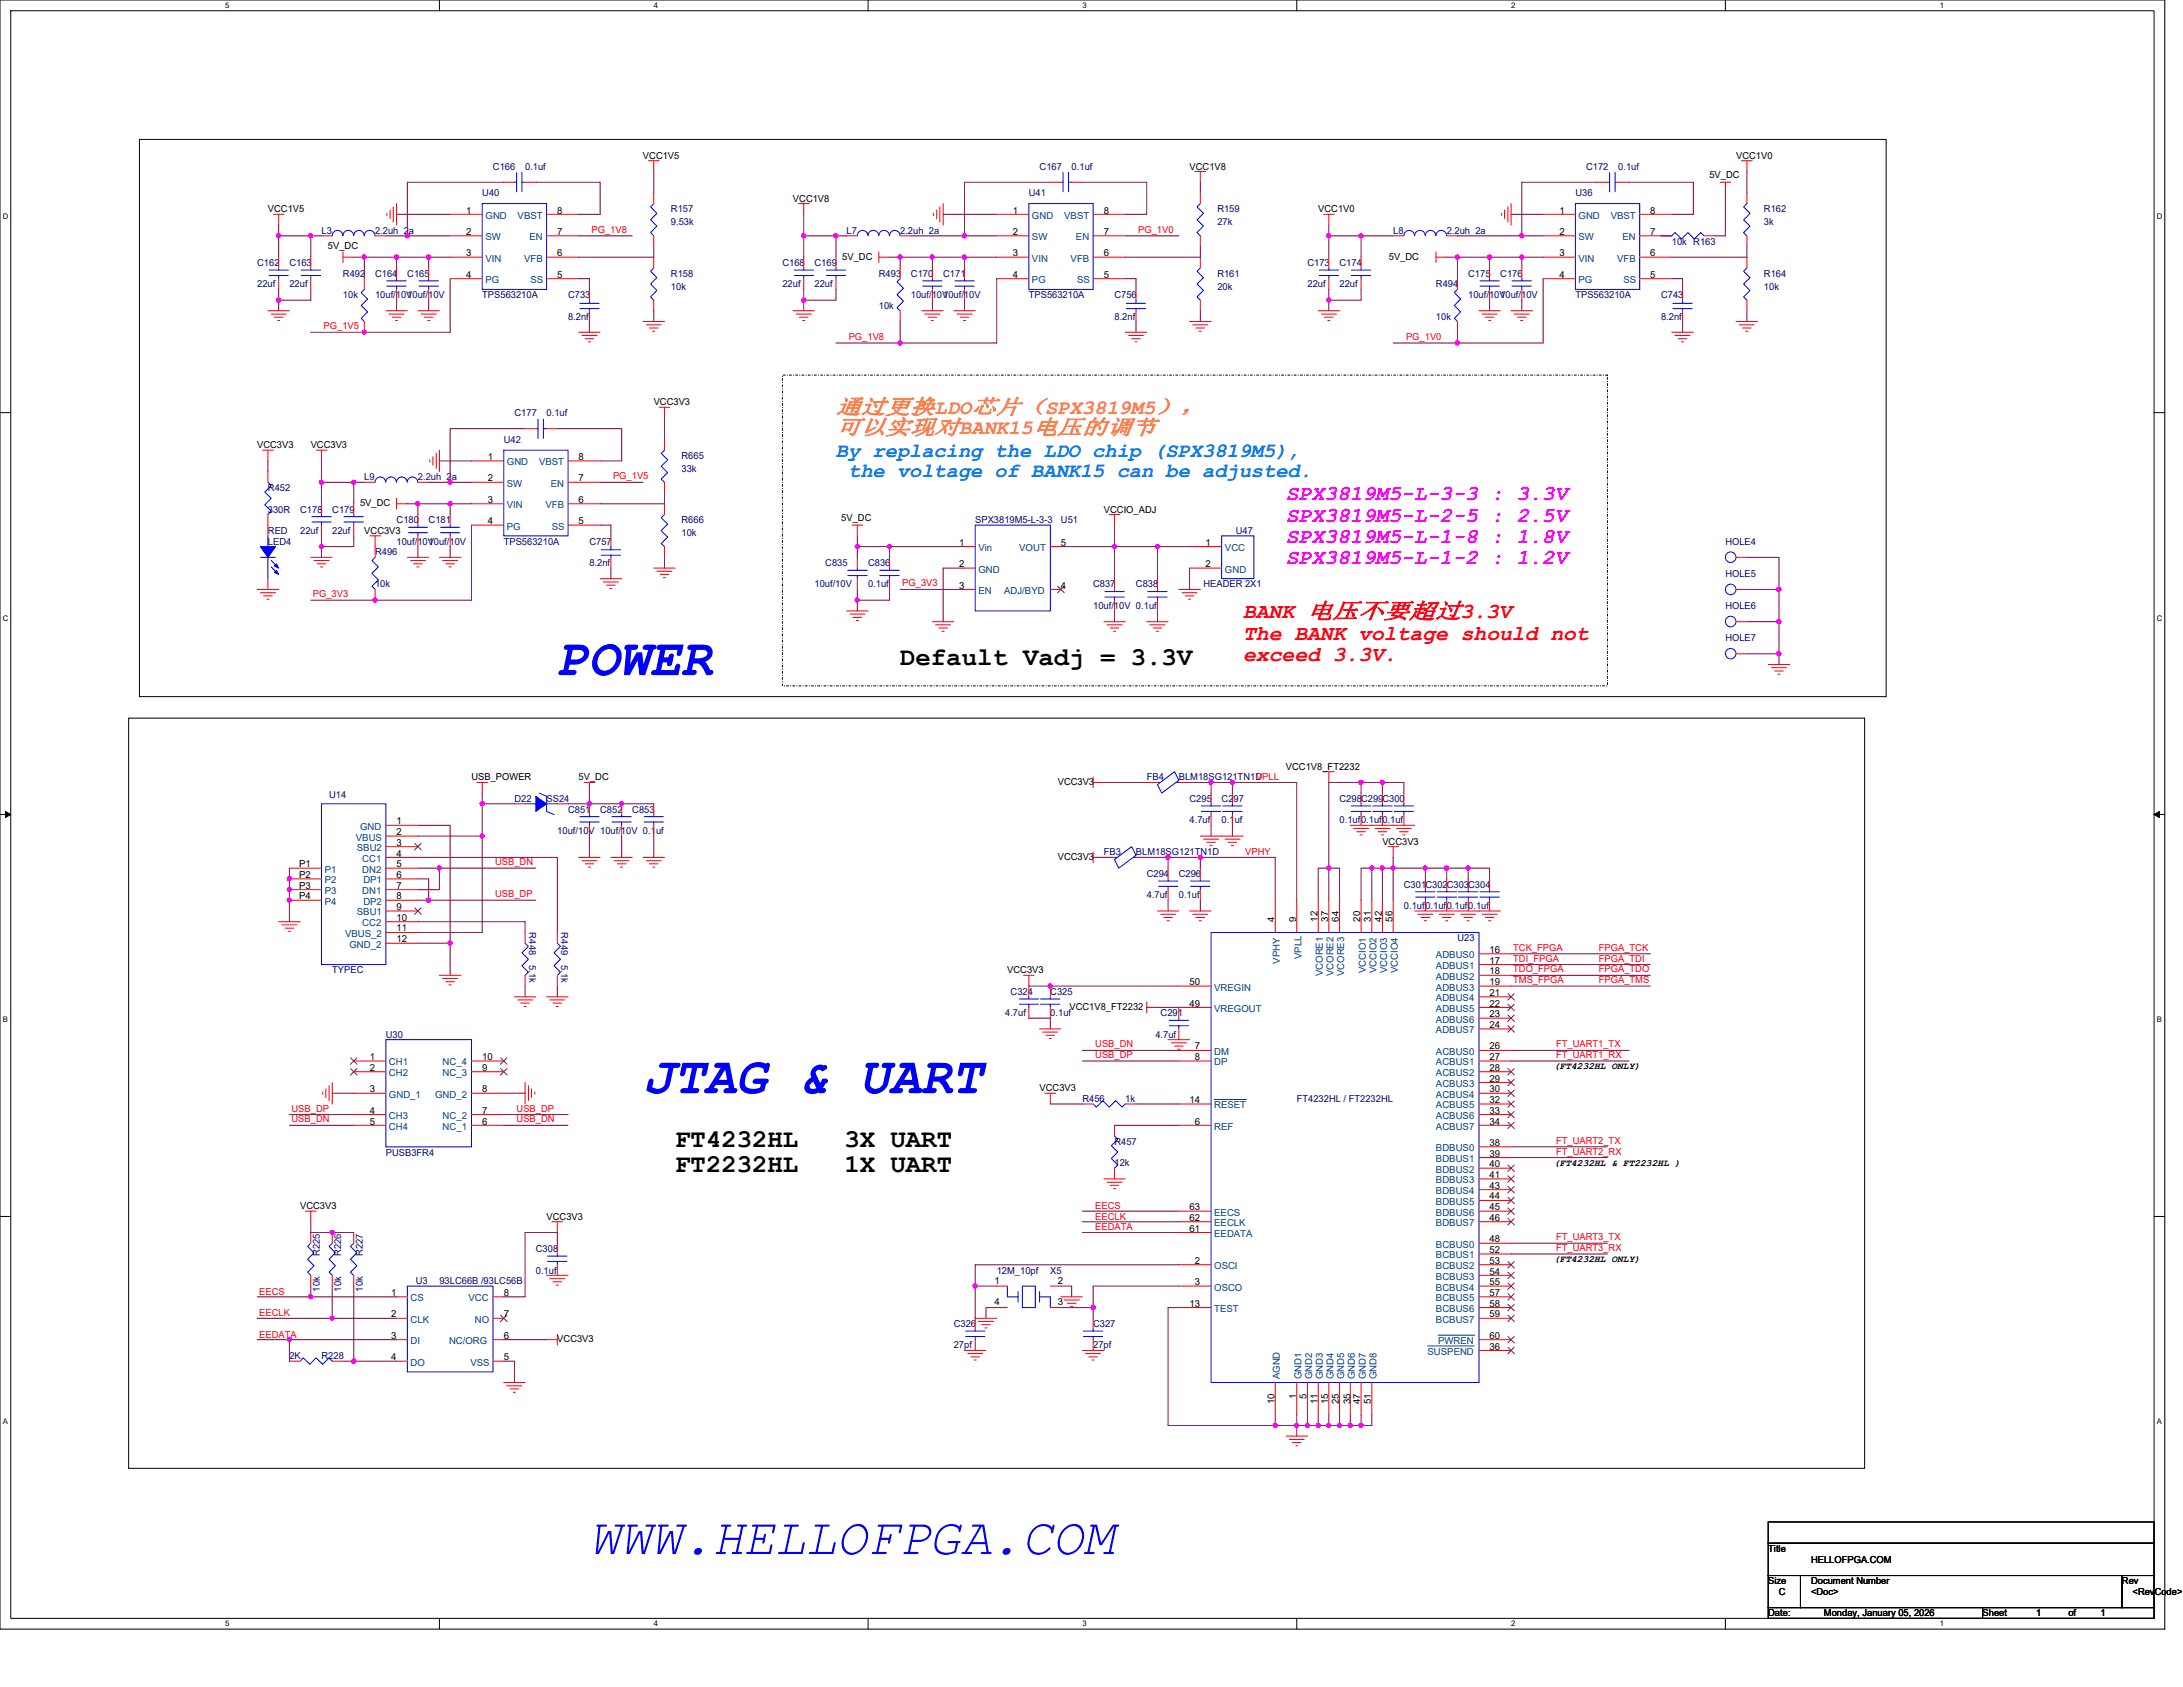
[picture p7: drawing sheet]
<svg xmlns="http://www.w3.org/2000/svg" width="279mm" height="216mm" viewBox="0 0 279 216" stroke-linecap="round" stroke-linejoin="round" font-family="sans-serif">
<defs><g id="words">
<g font-size="6.6" fill="#00f">
<text x="71.3" y="86.4">POWER</text>
<text x="82.3" y="139.9">JTAG &amp; UART</text>
<text x="75.4" y="198.9">WWW.HELLOFPGA.COM</text>
</g>
<g font-size="3.3">
<text x="115.2" y="85">Default Vadj = 3.3V</text>
<text x="86.4" y="146.8">FT4232HL</text>
<text x="108.1" y="146.8">3X UART</text>
<text x="86.4" y="150.1">FT2232HL</text>
<text x="108.1" y="150.1">1X UART</text>
</g>
<g font-size="2.8" fill="#ff8040">
<text x="107" y="53">通通通通LDO芯芯（SPX3819M5））</text>
<text x="107" y="55.6">可可可可可BANK15电电电电电</text>
</g>
<g font-size="2.7" fill="#f0f">
<text x="164.6" y="64">SPX3819M5-L-3-3 : 3.3V</text>
<text x="164.6" y="66.8">SPX3819M5-L-2-5 : 2.5V</text>
<text x="164.6" y="69.5">SPX3819M5-L-1-8 : 1.8V</text>
<text x="164.6" y="72.2">SPX3819M5-L-1-2 : 1.2V</text>
</g>
<g font-size="2.7" fill="#f00">
<text x="159.1" y="79.1">BANK 电电电电电通3.3V</text>
<text x="159.1" y="81.9">The BANK voltage should not</text>
<text x="159.1" y="84.6">exceed 3.3V.</text>
</g>
<g font-size="2.6" fill="#0080ff">
<text x="107" y="58.4">By replacing the LDO chip (SPX3819M5),</text>
<text x="108.6" y="61">the voltage of BANK15 can be adjusted.</text>
</g>
<g font-size="1.2" fill="#000080">
<text x="63.1" y="21.7">C166</text>
<text x="67.2" y="21.7">0.1uf</text>
<text x="133.1" y="21.7">C167</text>
<text x="137.2" y="21.7">0.1uf</text>
<text x="203" y="21.7">C172</text>
<text x="207.1" y="21.7">0.1uf</text>
<text x="41.1" y="29.9">L3</text>
<text x="48" y="29.9">2.2uh 2a</text>
<text x="61.7" y="25.1">U40</text>
<text x="85.9" y="27.2">R157</text>
<text x="85.9" y="28.8">9.53k</text>
<text x="108.4" y="29.9">L7</text>
<text x="115.2" y="29.9">2.2uh 2a</text>
<text x="131.7" y="25.1">U41</text>
<text x="155.8" y="27.2">R159</text>
<text x="155.8" y="28.8">27k</text>
<text x="178.3" y="29.9">L8</text>
<text x="185.2" y="29.9">2.2uh 2a</text>
<text x="201.6" y="25.1">U36</text>
<text x="225.8" y="27.2">R162</text>
<text x="225.8" y="28.8">3k</text>
<text x="32.9" y="34">C162</text>
<text x="37" y="34">C163</text>
<text x="43.9" y="35.4">R492</text>
<text x="48" y="35.4">C164</text>
<text x="52.1" y="35.4">C165</text>
<text x="85.9" y="35.4">R158</text>
<text x="100.1" y="34">C168</text>
<text x="104.2" y="34">C169</text>
<text x="112.5" y="35.4">R493</text>
<text x="116.6" y="35.4">C170</text>
<text x="120.7" y="35.4">C171</text>
<text x="155.8" y="35.4">R161</text>
<text x="167.3" y="34">C173</text>
<text x="171.4" y="34">C174</text>
<text x="187.9" y="35.4">C175</text>
<text x="192" y="35.4">C176</text>
<text x="214" y="31.3">10k R163</text>
<text x="225.8" y="35.4">R164</text>
<text x="32.9" y="36.8">22uf</text>
<text x="37" y="36.8">22uf</text>
<text x="43.9" y="38.2">10k</text>
<text x="48" y="38.2">10uf/10V</text>
<text x="52.1" y="38.2">10uf/10V</text>
<text x="61.7" y="38.2">TPS563210A</text>
<text x="72.7" y="38.2">C733</text>
<text x="72.7" y="40.9">8.2nf</text>
<text x="85.9" y="37.1">10k</text>
<text x="100.1" y="36.8">22uf</text>
<text x="104.2" y="36.8">22uf</text>
<text x="112.5" y="39.5">10k</text>
<text x="116.6" y="38.2">10uf/10V</text>
<text x="120.7" y="38.2">10uf/10V</text>
<text x="131.7" y="38.2">TPS563210A</text>
<text x="142.6" y="38.2">C756</text>
<text x="142.6" y="40.9">8.2nf</text>
<text x="155.8" y="37.1">20k</text>
<text x="167.3" y="36.8">22uf</text>
<text x="171.4" y="36.8">22uf</text>
<text x="183.8" y="36.8">R494</text>
<text x="183.8" y="40.9">10k</text>
<text x="187.9" y="38.2">10uf/10V</text>
<text x="192" y="38.2">10uf/10V</text>
<text x="201.6" y="38.2">TPS563210A</text>
<text x="212.6" y="38.2">C743</text>
<text x="212.6" y="40.9">8.2nf</text>
<text x="225.8" y="37.1">10k</text>
<text x="65.8" y="53.3">C177</text>
<text x="70" y="53.3">0.1uf</text>
<text x="64.5" y="56.7">U42</text>
<text x="87.2" y="58.7">R665</text>
<text x="34.3" y="62.8">R452</text>
<text x="34.3" y="65.6">330R</text>
<text x="38.4" y="65.6">C178</text>
<text x="42.5" y="65.6">C179</text>
<text x="46.6" y="61.5">L9</text>
<text x="53.5" y="61.5">2.2uh 2a</text>
<text x="87.2" y="60.4">33k</text>
<text x="34.3" y="69.7">LED4</text>
<text x="34.3" y="68.3">RED</text>
<text x="38.4" y="68.3">22uf</text>
<text x="42.5" y="68.3">22uf</text>
<text x="48" y="71.1">R496</text>
<text x="50.8" y="67">C180</text>
<text x="50.8" y="69.7">10uf/10V</text>
<text x="54.9" y="67">C181</text>
<text x="54.9" y="69.7">10uf/10V</text>
<text x="64.5" y="69.7">TPS563210A</text>
<text x="75.4" y="69.7">C757</text>
<text x="87.2" y="67">R666</text>
<text x="87.2" y="68.6">10k</text>
<text x="124.8" y="67">SPX3819M5-L-3-3</text>
<text x="135.8" y="67">U51</text>
<text x="158.2" y="68.3">U47</text>
<text x="220.8" y="69.7">HOLE4</text>
<text x="48" y="75.2">10k</text>
<text x="75.4" y="72.5">8.2nf</text>
<text x="104.2" y="75.2">10uf/10V</text>
<text x="105.6" y="72.5">C835</text>
<text x="111.1" y="72.5">C836</text>
<text x="111.1" y="75.2">0.1uf</text>
<text x="139.9" y="75.2">C837</text>
<text x="139.9" y="77.9">10uf/10V 0.1uf</text>
<text x="145.4" y="75.2">C838</text>
<text x="154" y="75.2">HEADER 2X1</text>
<text x="220.8" y="73.8">HOLE5</text>
<text x="220.8" y="77.9">HOLE6</text>
<text x="220.8" y="82">HOLE7</text>
<text x="146.8" y="99.9">FB4</text>
<text x="150.9" y="99.9">BLM18SG121TN1D</text>
<text x="42.1" y="102.1">U14</text>
<text x="65.8" y="102.6">D22</text>
<text x="70" y="102.6">SS24</text>
<text x="71.3" y="106.7">10uf/10V 10uf/10V 0.1uf</text>
<text x="72.7" y="104">C851</text>
<text x="76.8" y="104">C852</text>
<text x="80.9" y="104">C853</text>
<text x="152.3" y="102.6">C295</text>
<text x="152.3" y="105.4">4.7uf</text>
<text x="156.4" y="102.6">C297</text>
<text x="156.4" y="105.4">0.1uf</text>
<text x="171.4" y="102.6">C298C299C300</text>
<text x="171.4" y="105.4">0.1uf0.1uf0.1uf</text>
<text x="141.3" y="109.5">FB3</text>
<text x="145.4" y="109.5">BLM18SG121TN1D</text>
<text x="146.8" y="112.2">C294</text>
<text x="150.9" y="112.2">C296</text>
<text x="179.7" y="113.6">C301C302C303C304</text>
<text x="67.7" y="119.3" transform="rotate(90 67.7 119.3)">R448</text>
<text x="71.8" y="119.3" transform="rotate(90 71.8 119.3)">R449</text>
<text x="146.8" y="115">4.7uf</text>
<text x="150.9" y="115">0.1uf</text>
<text x="179.7" y="116.3">0.1uf0.1uf0.1uf0.1uf</text>
<text x="42.5" y="124.6">TYPEC</text>
<text x="67.7" y="123.4" transform="rotate(90 67.7 123.4)">5.1k</text>
<text x="71.8" y="123.4" transform="rotate(90 71.8 123.4)">5.1k</text>
<text x="186.5" y="120.5">U23</text>
<text x="128.7" y="130">4.7uf</text>
<text x="129.3" y="127.3">C324</text>
<text x="134.4" y="127.3">C325</text>
<text x="134.4" y="130">0.1uf</text>
<text x="148.5" y="130">C291</text>
<text x="49.4" y="132.8">U30</text>
<text x="147.9" y="132.8">4.7uf</text>
<text x="138.5" y="141">R456</text>
<text x="144" y="141">1k</text>
<text x="166" y="141">FT4232HL / FT2232HL</text>
<text x="49.4" y="147.9">PUSB3FR4</text>
<text x="142.6" y="146.5">R457</text>
<text x="142.6" y="149.3">12k</text>
<text x="40.9" y="160.8" transform="rotate(-90 40.9 160.8)">R225</text>
<text x="43.7" y="160.8" transform="rotate(-90 43.7 160.8)">R226</text>
<text x="46.4" y="160.8" transform="rotate(-90 46.4 160.8)">R227</text>
<text x="68.6" y="160.2">C308</text>
<text x="40.9" y="165.3" transform="rotate(-90 40.9 165.3)">10k</text>
<text x="43.7" y="165.3" transform="rotate(-90 43.7 165.3)">10k</text>
<text x="46.4" y="165.3" transform="rotate(-90 46.4 165.3)">10k</text>
<text x="53.2" y="164.3">U3</text>
<text x="56.2" y="164.3">93LC66B /93LC56B</text>
<text x="68.6" y="163">0.1uf</text>
<text x="127.6" y="163">12M_10pf</text>
<text x="134.4" y="163">X5</text>
<text x="37" y="173.9">2K</text>
<text x="41.1" y="173.9">R228</text>
<text x="122.1" y="169.8">C326</text>
<text x="122.1" y="172.6">27pf</text>
<text x="139.9" y="169.8">C327</text>
<text x="139.9" y="172.6">27pf</text>
</g>
<g font-size="1.2">
<text x="82.3" y="20.3">VCC1V5</text>
<text x="152.3" y="21.7">VCC1V8</text>
<text x="218.8" y="22.8">5V_DC</text>
<text x="222.2" y="20.3">VCC1V0</text>
<text x="34.3" y="27.2">VCC1V5</text>
<text x="59.7" y="27.3">1</text>
<text x="71.3" y="27.3">8</text>
<text x="101.5" y="25.8">VCC1V8</text>
<text x="129.6" y="27.3">1</text>
<text x="141.3" y="27.3">8</text>
<text x="168.7" y="27.2">VCC1V0</text>
<text x="199.6" y="27.3">1</text>
<text x="211.2" y="27.3">8</text>
<text x="42" y="31.9">5V_DC</text>
<text x="59.7" y="30.1">2</text>
<text x="59.7" y="32.8">3</text>
<text x="59.7" y="35.6">4</text>
<text x="71.3" y="32.8">6</text>
<text x="71.3" y="35.6">5</text>
<text x="71.3" y="30.1">7</text>
<text x="107.8" y="33.2">5V_DC</text>
<text x="129.6" y="30.1">2</text>
<text x="129.6" y="32.8">3</text>
<text x="129.6" y="35.6">4</text>
<text x="141.3" y="32.8">6</text>
<text x="141.3" y="30.1">7</text>
<text x="141.3" y="35.6">5</text>
<text x="177.8" y="33.2">5V_DC</text>
<text x="199.6" y="30.1">2</text>
<text x="199.6" y="32.8">3</text>
<text x="199.6" y="35.6">4</text>
<text x="211.2" y="30.1">7</text>
<text x="211.2" y="35.6">5</text>
<text x="211.2" y="32.8">6</text>
<text x="83.7" y="51.9">VCC3V3</text>
<text x="32.9" y="57.4">VCC3V3</text>
<text x="39.8" y="57.4">VCC3V3</text>
<text x="62.4" y="58.9">1</text>
<text x="74.1" y="58.9">8</text>
<text x="46.1" y="64.8">5V_DC</text>
<text x="62.4" y="61.6">2</text>
<text x="62.4" y="64.3">3</text>
<text x="74.1" y="64.3">6</text>
<text x="74.1" y="61.6">7</text>
<text x="141.3" y="65.6">VCCIO_ADJ</text>
<text x="46.6" y="68.3">VCC3V3</text>
<text x="62.4" y="67.1">4</text>
<text x="74.1" y="67.1">5</text>
<text x="107.7" y="66.7">5V_DC</text>
<text x="122.8" y="69.8">1</text>
<text x="135.8" y="69.8">5</text>
<text x="154.3" y="69.8">1</text>
<text x="122.8" y="72.6">2</text>
<text x="122.8" y="75.3">3</text>
<text x="135.8" y="75.3">4</text>
<text x="154.3" y="72.6">2</text>
<text x="60.3" y="99.9">USB_POWER</text>
<text x="74.1" y="99.9">5V_DC</text>
<text x="135.4" y="100.4">VCC3V3</text>
<text x="164.6" y="98.5">VCC1V8_FT2232</text>
<text x="50.8" y="105.5">1</text>
<text x="50.8" y="106.9">2</text>
<text x="38.3" y="111">P1</text>
<text x="38.3" y="112.4">P2</text>
<text x="38.3" y="113.7">P3</text>
<text x="50.8" y="108.2">3</text>
<text x="50.8" y="112.4">6</text>
<text x="50.8" y="109.6">4</text>
<text x="50.8" y="111">5</text>
<text x="50.8" y="113.7">7</text>
<text x="135.4" y="110">VCC3V3</text>
<text x="176.9" y="108.1">VCC3V3</text>
<text x="38.3" y="115.1">P4</text>
<text x="50.8" y="116.5">9</text>
<text x="50.8" y="115.1">8</text>
<text x="50.8" y="117.9">10</text>
<text x="50.8" y="119.2">11</text>
<text x="163.1" y="118" transform="rotate(-90 163.1 118)">4</text>
<text x="165.9" y="118" transform="rotate(-90 165.9 118)">9</text>
<text x="168.6" y="118" transform="rotate(-90 168.6 118)">12</text>
<text x="170" y="118" transform="rotate(-90 170 118)">37</text>
<text x="171.4" y="118" transform="rotate(-90 171.4 118)">64</text>
<text x="174.1" y="118" transform="rotate(-90 174.1 118)">20</text>
<text x="175.5" y="118" transform="rotate(-90 175.5 118)">31</text>
<text x="176.8" y="118" transform="rotate(-90 176.8 118)">42</text>
<text x="178.2" y="118" transform="rotate(-90 178.2 118)">56</text>
<text x="50.8" y="120.6">12</text>
<text x="128.9" y="124.6">VCC3V3</text>
<text x="190.6" y="122">16</text>
<text x="190.6" y="123.3">17</text>
<text x="190.6" y="124.7">18</text>
<text x="136.9" y="129.2">VCC1V8_FT2232</text>
<text x="152.3" y="126.1">50</text>
<text x="152.3" y="128.8">49</text>
<text x="190.6" y="126.1">19</text>
<text x="190.6" y="127.4">21</text>
<text x="190.6" y="128.8">22</text>
<text x="190.6" y="130.2">23</text>
<text x="190.6" y="131.6">24</text>
<text x="47.3" y="135.7">1</text>
<text x="47.3" y="137.1">2</text>
<text x="61.7" y="137.1">9</text>
<text x="61.7" y="135.7">10</text>
<text x="152.9" y="134.3">7</text>
<text x="152.9" y="135.7">8</text>
<text x="190.6" y="134.3">26</text>
<text x="190.6" y="135.7">27</text>
<text x="190.6" y="137.1">28</text>
<text x="198.9" y="136.8">(FT4232HL ONLY)</text>
<text x="47.3" y="139.8">3</text>
<text x="47.3" y="142.5">4</text>
<text x="47.3" y="143.9">5</text>
<text x="61.7" y="143.9">6</text>
<text x="61.7" y="142.5">7</text>
<text x="61.7" y="139.8">8</text>
<text x="133.1" y="139.7">VCC3V3</text>
<text x="152.3" y="141.2">14</text>
<text x="152.9" y="143.9">6</text>
<text x="190.6" y="138.4">29</text>
<text x="190.6" y="139.8">30</text>
<text x="190.6" y="141.2">32</text>
<text x="190.6" y="142.5">33</text>
<text x="190.6" y="143.9">34</text>
<text x="190.6" y="146.6">38</text>
<text x="190.6" y="148">39</text>
<text x="190.6" y="149.4">40</text>
<text x="198.9" y="149.2">(FT4232HL &amp; FT2232HL )</text>
<text x="38.4" y="154.7">VCC3V3</text>
<text x="152.3" y="154.9">63</text>
<text x="190.6" y="150.8">41</text>
<text x="190.6" y="152.1">43</text>
<text x="190.6" y="153.5">44</text>
<text x="190.6" y="154.9">45</text>
<text x="70" y="156.1">VCC3V3</text>
<text x="152.3" y="157.6">61</text>
<text x="152.3" y="156.3">62</text>
<text x="152.9" y="161.7">2</text>
<text x="190.6" y="156.3">46</text>
<text x="190.6" y="159">48</text>
<text x="190.6" y="160.4">52</text>
<text x="190.6" y="161.7">53</text>
<text x="198.9" y="161.5">(FT4232HL ONLY)</text>
<text x="50.1" y="165.9">1</text>
<text x="64.5" y="165.9">8</text>
<text x="127.3" y="164.3">1</text>
<text x="127.3" y="167">4</text>
<text x="135.4" y="164.3">2</text>
<text x="135.4" y="167">3</text>
<text x="152.3" y="167.2">13</text>
<text x="152.9" y="164.5">3</text>
<text x="190.6" y="163.1">54</text>
<text x="190.6" y="164.5">55</text>
<text x="190.6" y="165.9">57</text>
<text x="190.6" y="167.2">58</text>
<text x="50.1" y="168.6">2</text>
<text x="50.1" y="171.3">3</text>
<text x="64.5" y="168.6">7</text>
<text x="64.5" y="171.3">6</text>
<text x="71.3" y="171.7">VCC3V3</text>
<text x="190.6" y="168.6">59</text>
<text x="190.6" y="171.3">60</text>
<text x="190.6" y="172.7">36</text>
<text x="50.1" y="174.1">4</text>
<text x="64.5" y="174.1">5</text>
<text x="163.1" y="179.7" transform="rotate(-90 163.1 179.7)">10</text>
<text x="165.9" y="179" transform="rotate(-90 165.9 179)">1</text>
<text x="167.2" y="179" transform="rotate(-90 167.2 179)">5</text>
<text x="168.6" y="179.7" transform="rotate(-90 168.6 179.7)">11</text>
<text x="170" y="179.7" transform="rotate(-90 170 179.7)">15</text>
<text x="171.4" y="179.7" transform="rotate(-90 171.4 179.7)">25</text>
<text x="172.9" y="179.7" transform="rotate(-90 172.9 179.7)">35</text>
<text x="174.1" y="179.7" transform="rotate(-90 174.1 179.7)">47</text>
<text x="175.5" y="179.7" transform="rotate(-90 175.5 179.7)">51</text>
<text x="226.3" y="198.6">Title</text>
<text x="226.3" y="202.8">Size</text>
<text x="231.8" y="202.8">Document Number</text>
<text x="231.8" y="200">HELLOFPGA.COM</text>
<text x="271.6" y="202.8">Rev</text>
<text x="226.3" y="206.9">Date:</text>
<text x="227.7" y="204.1">C</text>
<text x="231.8" y="204.1">&lt;Doc&gt;</text>
<text x="233.4" y="206.9">Monday, January 05, 2026</text>
<text x="253.7" y="206.9">Sheet</text>
<text x="260.6" y="206.9">1</text>
<text x="264.7" y="206.9">of</text>
<text x="268.8" y="206.9">1</text>
<text x="272.9" y="204.1">&lt;RevCode&gt;</text>
</g>
<g font-size="1.2" fill="#004080">
<text x="62.1" y="28">GND</text>
<text x="66.3" y="28">VBST</text>
<text x="132.1" y="28">GND</text>
<text x="136.2" y="28">VBST</text>
<text x="202" y="28">GND</text>
<text x="206.2" y="28">VBST</text>
<text x="62.1" y="30.8">SW</text>
<text x="62.1" y="33.5">VIN</text>
<text x="67.1" y="33.5">VFB</text>
<text x="67.8" y="30.8">EN</text>
<text x="132.1" y="30.8">SW</text>
<text x="132.1" y="33.5">VIN</text>
<text x="137" y="33.5">VFB</text>
<text x="137.7" y="30.8">EN</text>
<text x="202" y="30.8">SW</text>
<text x="202" y="33.5">VIN</text>
<text x="207" y="33.5">VFB</text>
<text x="207.7" y="30.8">EN</text>
<text x="62.1" y="36.2">PG</text>
<text x="67.9" y="36.2">SS</text>
<text x="132.1" y="36.2">PG</text>
<text x="137.9" y="36.2">SS</text>
<text x="202" y="36.2">PG</text>
<text x="207.8" y="36.2">SS</text>
<text x="64.9" y="59.6">GND</text>
<text x="69" y="59.6">VBST</text>
<text x="64.9" y="62.3">SW</text>
<text x="64.9" y="65">VIN</text>
<text x="69.8" y="65">VFB</text>
<text x="70.5" y="62.3">EN</text>
<text x="64.9" y="67.8">PG</text>
<text x="70.6" y="67.8">SS</text>
<text x="125.2" y="70.5">Vin</text>
<text x="130.5" y="70.5">VOUT</text>
<text x="156.8" y="70.5">VCC</text>
<text x="125.2" y="73.3">GND</text>
<text x="125.2" y="76">EN</text>
<text x="128.5" y="76">ADJ/BYD</text>
<text x="156.8" y="73.3">GND</text>
<text x="45.6" y="107.6">VBUS</text>
<text x="46.1" y="106.2">GND</text>
<text x="41.6" y="111.7">P1</text>
<text x="41.6" y="113.1">P2</text>
<text x="45.7" y="108.9">SBU2</text>
<text x="46.4" y="110.3">CC1</text>
<text x="46.4" y="111.7">DN2</text>
<text x="46.5" y="113.1">DP1</text>
<text x="41.6" y="114.4">P3</text>
<text x="41.6" y="115.8">P4</text>
<text x="44.2" y="119.9">VBUS_2</text>
<text x="45.7" y="117.2">SBU1</text>
<text x="46.4" y="114.4">DN1</text>
<text x="46.4" y="118.5">CC2</text>
<text x="46.5" y="115.8">DP2</text>
<text x="44.7" y="121.3">GND_2</text>
<text x="163.8" y="123.3" transform="rotate(-90 163.8 123.3)">VPHY</text>
<text x="166.6" y="122.8" transform="rotate(-90 166.6 122.8)">VPLL</text>
<text x="169.3" y="124.9" transform="rotate(-90 169.3 124.9)">VCORE1</text>
<text x="170.7" y="124.9" transform="rotate(-90 170.7 124.9)">VCORE2</text>
<text x="172" y="124.9" transform="rotate(-90 172 124.9)">VCORE3</text>
<text x="174.8" y="124.5" transform="rotate(-90 174.8 124.5)">VCCIO1</text>
<text x="176.2" y="124.5" transform="rotate(-90 176.2 124.5)">VCCIO2</text>
<text x="177.5" y="124.5" transform="rotate(-90 177.5 124.5)">VCCIO3</text>
<text x="178.9" y="124.5" transform="rotate(-90 178.9 124.5)">VCCIO4</text>
<text x="183.8" y="122.6">ADBUS0</text>
<text x="183.8" y="124">ADBUS1</text>
<text x="183.8" y="125.4">ADBUS2</text>
<text x="155.4" y="126.8">VREGIN</text>
<text x="155.4" y="129.5">VREGOUT</text>
<text x="183.8" y="126.8">ADBUS3</text>
<text x="183.8" y="128.1">ADBUS4</text>
<text x="183.8" y="129.5">ADBUS5</text>
<text x="183.8" y="130.9">ADBUS6</text>
<text x="49.8" y="136.4">CH1</text>
<text x="49.8" y="137.7">CH2</text>
<text x="56.6" y="137.7">NC_3</text>
<text x="56.6" y="136.4">NC_4</text>
<text x="155.4" y="135">DM</text>
<text x="155.4" y="136.4">DP</text>
<text x="183.8" y="132.2">ADBUS7</text>
<text x="183.8" y="135">ACBUS0</text>
<text x="183.8" y="136.4">ACBUS1</text>
<text x="183.8" y="137.7">ACBUS2</text>
<text x="49.8" y="140.5">GND_1</text>
<text x="49.8" y="143.2">CH3</text>
<text x="55.7" y="140.5">GND_2</text>
<text x="56.6" y="143.2">NC_2</text>
<text x="155.4" y="141.9">RESET</text>
<text x="183.8" y="139.1">ACBUS3</text>
<text x="183.8" y="140.5">ACBUS4</text>
<text x="183.8" y="141.9">ACBUS5</text>
<text x="183.8" y="143.2">ACBUS6</text>
<text x="49.8" y="144.6">CH4</text>
<text x="56.6" y="144.6">NC_1</text>
<text x="155.4" y="144.6">REF</text>
<text x="183.8" y="144.6">ACBUS7</text>
<text x="183.8" y="147.3">BDBUS0</text>
<text x="183.8" y="148.7">BDBUS1</text>
<text x="155.4" y="155.6">EECS</text>
<text x="183.8" y="150.1">BDBUS2</text>
<text x="183.8" y="151.4">BDBUS3</text>
<text x="183.8" y="152.8">BDBUS4</text>
<text x="183.8" y="154.2">BDBUS5</text>
<text x="183.8" y="155.6">BDBUS6</text>
<text x="155.4" y="158.3">EEDATA</text>
<text x="155.4" y="156.9">EECLK</text>
<text x="183.8" y="156.9">BDBUS7</text>
<text x="183.8" y="159.7">BCBUS0</text>
<text x="183.8" y="161.1">BCBUS1</text>
<text x="52.5" y="166.5">CS</text>
<text x="59.9" y="166.5">VCC</text>
<text x="155.4" y="162.4">OSCI</text>
<text x="155.4" y="165.2">OSCO</text>
<text x="155.4" y="167.9">TEST</text>
<text x="183.8" y="162.4">BCBUS2</text>
<text x="183.8" y="163.8">BCBUS3</text>
<text x="183.8" y="165.2">BCBUS4</text>
<text x="183.8" y="166.5">BCBUS5</text>
<text x="183.8" y="167.9">BCBUS6</text>
<text x="52.5" y="169.3">CLK</text>
<text x="52.5" y="172">DI</text>
<text x="57.5" y="172">NC/ORG</text>
<text x="60.8" y="169.3">NO</text>
<text x="182.7" y="173.4">SUSPEND</text>
<text x="183.8" y="169.3">BCBUS7</text>
<text x="184.1" y="172">PWREN</text>
<text x="52.5" y="174.8">DO</text>
<text x="60.2" y="174.8">VSS</text>
<text x="163.8" y="176.5" transform="rotate(-90 163.8 176.5)">AGND</text>
<text x="166.6" y="176.5" transform="rotate(-90 166.6 176.5)">GND1</text>
<text x="167.9" y="176.5" transform="rotate(-90 167.9 176.5)">GND2</text>
<text x="169.3" y="176.5" transform="rotate(-90 169.3 176.5)">GND3</text>
<text x="170.7" y="176.5" transform="rotate(-90 170.7 176.5)">GND4</text>
<text x="172" y="176.5" transform="rotate(-90 172 176.5)">GND5</text>
<text x="173.4" y="176.5" transform="rotate(-90 173.4 176.5)">GND6</text>
<text x="174.8" y="176.5" transform="rotate(-90 174.8 176.5)">GND7</text>
<text x="176.2" y="176.5" transform="rotate(-90 176.2 176.5)">GND8</text>
</g>
<g font-size="1.2" fill="#f00">
<text x="75.7" y="29.8">PG_1V8</text>
<text x="145.7" y="29.8">PG_1V0</text>
<text x="41.4" y="42.1">PG_1V5</text>
<text x="108.6" y="43.5">PG_1V8</text>
<text x="180" y="43.5">PG_1V0</text>
<text x="78.5" y="61.3">PG_1V5</text>
<text x="40" y="76.4">PG_3V3</text>
<text x="115.5" y="75.1">PG_3V3</text>
<text x="160.8" y="99.9">VPLL</text>
<text x="63.4" y="110.7">USB_DN</text>
<text x="159.4" y="109.5">VPHY</text>
<text x="63.4" y="114.8">USB_DP</text>
<text x="193.7" y="121.7">TCK_FPGA</text>
<text x="193.7" y="123.1">TDI_FPGA</text>
<text x="193.7" y="124.4">TDO_FPGA</text>
<text x="193.7" y="125.8">TMS_FPGA</text>
<text x="204.6" y="121.7">FPGA_TCK</text>
<text x="204.6" y="123.1">FPGA_TDI</text>
<text x="204.6" y="124.4">FPGA_TDO</text>
<text x="204.6" y="125.8">FPGA_TMS</text>
<text x="140.2" y="134">USB_DN</text>
<text x="140.2" y="135.4">USB_DP</text>
<text x="199.2" y="134">FT_UART1_TX</text>
<text x="199.2" y="135.4">FT_UART1_RX</text>
<text x="37.3" y="142.3">USB_DP</text>
<text x="37.3" y="143.6">USB_DN</text>
<text x="66.1" y="142.3">USB_DP</text>
<text x="66.1" y="143.6">USB_DN</text>
<text x="199.2" y="146.4">FT_UART2_TX</text>
<text x="199.2" y="147.8">FT_UART2_RX</text>
<text x="140.2" y="154.7">EECS</text>
<text x="140.2" y="156.1">EECLK</text>
<text x="140.2" y="157.5">EEDATA</text>
<text x="199.2" y="158.7">FT_UART3_TX</text>
<text x="199.2" y="160.1">FT_UART3_RX</text>
<text x="33.2" y="165.7">EECS</text>
<text x="33.2" y="168.4">EECLK</text>
<text x="33.2" y="171.2">EEDATA</text>
</g>
<g font-size="1">
<text x="28.8" y="1">5</text>
<text x="83.7" y="1">4</text>
<text x="138.5" y="1">3</text>
<text x="193.4" y="1">2</text>
<text x="248.3" y="1">1</text>
<text x=".4" y="28">D</text>
<text x="276.1" y="28">D</text>
<text x=".4" y="79.4">C</text>
<text x="276.1" y="79.4">C</text>
<text x=".4" y="130.9">B</text>
<text x="276.1" y="130.9">B</text>
<text x=".4" y="182.3">A</text>
<text x="276.1" y="182.3">A</text>
<text x="28.8" y="208.2">5</text>
<text x="83.7" y="208.2">4</text>
<text x="138.5" y="208.2">3</text>
<text x="193.4" y="208.2">2</text>
<text x="248.3" y="208.2">1</text>
</g>
</g></defs>
<path d="M0 0h277.1v208.5h-277.1zM1.4 1.4h274.3v205.7h-274.3z" fill="none" stroke="#000" stroke-width=".13"/>
<g fill="#fff">
<path d="M28.8 .1h.6v1.1h-.6z"/>
<path d="M28.8 207.3h.6v1.1h-.6z"/>
</g>
<path d="M56.2 0v1.4M56.2 207.1v1.4" fill="none" stroke="#000" stroke-width=".13"/>
<g fill="#fff">
<path d="M83.7 .1h.5v1.1h-.5z"/>
<path d="M83.7 207.3h.5v1.1h-.5z"/>
</g>
<path d="M111.1 0v1.4M111.1 207.1v1.4" fill="none" stroke="#000" stroke-width=".13"/>
<g fill="#fff">
<path d="M138.5 .1h.6v1.1h-.6z"/>
<path d="M138.5 207.3h.6v1.1h-.6z"/>
</g>
<path d="M166 0v1.4M166 207.1v1.4" fill="none" stroke="#000" stroke-width=".13"/>
<g fill="#fff">
<path d="M193.4 .1h.6v1.1h-.6z"/>
<path d="M193.4 207.3h.6v1.1h-.6z"/>
</g>
<path d="M220.8 0v1.4M220.8 207.1v1.4" fill="none" stroke="#000" stroke-width=".13"/>
<g fill="#fff">
<path d="M248.3 .1h.5v1.1h-.5z"/>
<path d="M248.3 207.3h.5v1.1h-.5z"/>
<path d="M.4 27.1h.7v1.1h-.7z"/>
<path d="M276.1 27.1h.7v1.1h-.7z"/>
<path d="M.4 78.5h.7v1.1h-.7z"/>
<path d="M276.1 78.5h.7v1.1h-.7z"/>
</g>
<path d="M0 52.8h1.4M275.7 52.8h1.4" fill="none" stroke="#000" stroke-width=".13"/>
<g fill="#fff">
<path d="M.4 130h.6v1.1h-.6z"/>
<path d="M276.1 130h.6v1.1h-.6z"/>
</g>
<path d="M0 104.2h1.4M275.7 104.2h1.4" fill="none" stroke="#000" stroke-width=".13"/>
<path d="M.7 103.8l.7 .4-.7 .4zM275.7 104.2l.7-.4v.8z" fill="#000" stroke="#000" stroke-width=".13"/>
<g fill="#fff">
<path d="M.4 181.4h.6v1.1h-.6z"/>
<path d="M276.1 181.4h.6v1.1h-.6z"/>
</g>
<path d="M17.8 17.8h223.6v71.4h-223.6zM16.5 91.9h222.2v96h-222.2zM0 155.7h1.4M275.7 155.7h1.4M226.3 194.8h49.4v2.7h-49.4zM226.3 197.5h49.4v4.1h-49.4zM226.3 201.6h4.1v4.1h-4.1zM226.3 205.7h27.4v1.4h-27.4zM230.4 201.6h41.2v4.1h-41.2zM253.7 205.7h22v1.4h-22zM271.6 201.6h4.1v4.1h-4.1z" fill="none" stroke="#000" stroke-width=".13"/>
<path d="M100.1 48h105.6v39.8h-105.6z" fill="none" stroke="#000" stroke-width=".13" stroke-dasharray=".3 .3 0 .3"/>
<g fill="none" stroke="#f00" stroke-width=".13">
<path d="M34.3 39.8h2.7M35 27.4h1.3M35.7 27.4v1.4M35.7 32.9v1.4M35.7 35.7v1.3M39.8 32.9v1.4M39.8 35.7v1.3M41.1 30.2h1.4M43.9 32.9h1.4M43.9 32.2v1.4M46.6 35.7v1.3M48 30.2h1.4"/>
<path d="M49.4 39.8h2.7M49.5 27.3v.3M49.9 26.9v1.1M50.3 26.5v1.9M50.8 26.1v2.7M50.8 34.3v1.4M50.8 37v1.4M53.5 39.8h2.7M54.9 34.3v1.4M54.9 37v1.4M57.6 27.4h4.1M57.6 30.2h4.1"/>
<path d="M57.6 32.9h4.1M57.6 35.7h4.1M64.5 23.3h1.3M67.2 23.3h1.4M70 32.9h4.1M70 30.2h4.1M70 27.4h4.1M70 35.7h4.1M75.4 39.8v1.3M75.4 37v1.4M83 20.6h1.3M83.7 20.6v1.3"/>
<path d="M83.7 38.4v1.4M83.7 32.9v1.4M83.7 30.2v1.4M83.7 24.7v1.4M101.5 39.8h2.7M102.2 26.1h1.4M102.9 26.1v1.3M102.9 32.9v1.4M102.9 35.7v1.3M107 32.9v1.4M107 35.7v1.3M108.4 30.2h1.3"/>
<path d="M112.5 32.9h1.4M112.5 32.2v1.4M115.2 39.8v1.3M115.2 34.3v1.4M115.2 30.2h1.4M118 39.8h2.7M119.3 34.3v1.4M119.3 37v1.4M119.5 27.3v.3M119.9 26.9v1.1M120.3 26.5v1.9M120.7 26.1v2.7"/>
<path d="M122.1 39.8h2.7M123.4 34.3v1.4M123.4 37v1.4M127.6 27.4h4.1M127.6 30.2h4.1M127.6 32.9h4.1M127.6 35.7h4.1M134.4 23.3h1.4M137.2 23.3h1.3M139.9 32.9h4.1M139.9 30.2h4.1M139.9 27.4h4.1"/>
<path d="M139.9 35.7h4.1M145.4 39.8v1.3M145.4 37v1.4M152.9 21.9h1.4M153.6 21.9v1.4M153.6 38.4v1.4M153.6 32.9v1.4M153.6 30.2v1.4M153.6 24.7v1.4M168.7 39.8h2.8M169.4 27.4h1.4M170.1 32.9v1.4"/>
<path d="M170.1 35.7v1.3M170.1 27.4v1.4M174.2 32.9v1.4M174.2 35.7v1.3M178.3 30.2h1.4M183.8 32.9h1.4M183.8 32.2v1.4M185.2 30.2h1.3M186.5 35.7v1.3M189.3 39.8h2.7M190.6 34.3v1.4M190.6 37v1.4"/>
<path d="M192.2 27.3v.3M192.6 26.9v1.1M193 26.5v1.9M193.4 26.1v2.7M193.4 39.8h2.8M194.8 34.3v1.4M194.8 37v1.4M197.5 27.4h4.1M197.5 30.2h4.1M197.5 32.9h4.1M197.5 35.7h4.1M204.4 23.3h1.3"/>
<path d="M207.1 23.3h1.4M209.9 30.2h4.1h-1.4M209.9 32.9h4.1M209.9 27.4h4.1M209.9 35.7h4.1M215.3 39.8v1.3M215.3 37v1.4M218.1 30.2h1.4M220.2 23.3h1.3M220.8 23.3v1.4M222.9 20.6h1.4M223.6 20.6v1.3"/>
<path d="M223.6 38.4v1.4M223.6 32.9v1.4M223.6 30.2v1.4M223.6 24.7v1.4M33.6 57.6h1.4M34.3 57.6v1.4M34.7 40.2h1.9M35.1 40.6h1.1M35.5 41h.3M40.5 57.6h1.3M41.1 57.6v1.4M46.6 41.1v1.4"/>
<path d="M49.8 40.2h1.9M50.2 40.6h1.1M50.6 41h.3M53.9 40.2h1.9M54.3 40.6h1.1M54.7 41h.3M55 58.8v.3M55.4 58.4v1.1M55.8 58v1.9M56.2 57.6v2.7M60.3 59h4.2M67.2 54.9h1.4"/>
<path d="M70 54.9h1.3M72.7 59h4.1M74.1 42.5h2.7M74.5 42.9h1.9M74.9 43.3h1.1M75.3 43.8h.3M82.3 41.1h2.7M82.7 41.6h1.9M83.1 42h1.1M83.5 42.4h.3M84.3 52.1h1.4M85 56.2v1.4"/>
<path d="M85 52.1v1.4M101.9 40.2h1.9M102.3 40.6h1.1M102.7 41h.3M118.4 40.2h1.9M118.8 40.6h1.1M119.2 41h.3M122.5 40.2h1.9M122.9 40.6h1.1M123.3 41h.3M144 42.5h2.8M144.4 42.9h1.9"/>
<path d="M144.8 43.3h1.1M145.3 43.8h.2M152.3 41.1h2.7M152.7 41.6h1.9M153.1 42h1.1M153.5 42.4h.3M169.1 40.2h1.9M169.5 40.6h1.1M169.9 41h.3M186.5 41.1v1.4M189.7 40.2h1.9M190.1 40.6h1.1"/>
<path d="M190.5 41h.3M193.8 40.2h1.9M194.2 40.6h1.1M194.6 41h.3M214 42.5h2.7M214.4 42.9h1.9M214.8 43.3h1.1M215.2 43.8h.3M222.2 41.1h2.7M222.6 41.6h1.9M223 42h1.1M223.4 42.4h.3"/>
<path d="M32.9 75.4h2.8M33.3 75.9h2M33.7 76.3h1.1M34.2 76.7h.2M34.3 65.8v2.8M34.3 74.1v1.3M34.3 60.3v1.4M39.8 71.3h2.7M40.2 71.7h1.9M40.6 72.2h1.1M41 72.6h.3M41.1 64.5v1.3"/>
<path d="M41.1 67.2v1.4M45.3 64.5v1.3M45.3 67.2v1.4M46.6 61.7h1.4M47.3 68.6h1.4M48 68.6v2.7M48 75.4v1.4M50.8 64.5h1.3M50.8 63.8v1.4M52.1 71.3h2.8M52.5 71.7h2M52.9 72.2h1.1"/>
<path d="M53.4 72.6h.2M53.5 65.8v1.4M53.5 68.6v1.4M53.5 61.7h1.4M56.2 71.3h2.8M56.6 71.7h2M57.1 72.2h1.1M57.5 72.6h.2M57.6 65.8v1.4M57.6 68.6v1.4M60.3 61.7h4.2M60.3 64.5h4.2"/>
<path d="M60.3 67.2h4.2M72.7 64.5h4.1M72.7 61.7h4.1M72.7 67.2h4.1M76.8 74.1h2.8M77.2 74.5h1.9M77.6 74.9h1.1M78 75.3h.3M78.2 71.3v1.4M78.2 68.6v1.4M83.7 72.7h2.7M84.1 73.1h1.9"/>
<path d="M84.5 73.5h1.1M84.9 73.9h.3M85 61.7v1.4M85 70v1.3M85 64.5v1.3M108.4 78.2h2.7M108.8 78.6h1.9M109.1 67.2h1.3M109.2 79h1.1M109.6 79.4h.3M109.7 67.2v1.4M109.7 71.3v1.4"/>
<path d="M109.7 74.1v1.3M113.9 71.3v1.4M113.9 74.1v1.3M119.3 79.6h2.8M119.7 80h2M123.4 70h1.4M123.4 72.7h1.4M123.4 75.4h1.4M134.4 70h1.4M134.4 75.4h1.4M141.3 79.6h2.7M141.7 80h1.9"/>
<path d="M142 65.8h1.3M142.6 74.1v1.3M142.6 76.8v1.4M142.6 65.8v1.4M146.8 79.6h2.7M147.2 80h1.9M148.1 74.1v1.3M148.1 76.8v1.4M150.9 75.4h2.7M151.3 75.9h1.9M151.7 76.3h1.1M152.1 76.7h.3"/>
<path d="M152.3 72.7h4.1M152.3 70h4.1M222.2 71.3h1.4M222.2 75.4h1.4M222.2 79.6h1.4M120.2 80.4h1.1M120.6 80.8h.2M139.9 99.4v1.4M142.1 80.4h1.1M142.5 80.8h.3M147.6 80.4h1.1M148 80.8h.3"/>
<path d="M169.4 98.8h1.4M170.1 98.8v1.3M222.2 83.7h1.4M226.3 85h2.8M226.7 85.4h1.9M227.1 85.9h1.1M227.6 86.3h.2M35.7 118h2.7M36.1 118.4h1.9M36.5 118.8h1.1M36.9 119.2h.3M37 111.1h4.1"/>
<path d="M37 112.5h4.1M37 113.9h4.1M37 115.2h4.1M49.4 105.6h4.1M49.4 107h4.1M49.4 108.4h4.1M49.4 109.7h4.1M49.4 111.1h4.1M49.4 112.5h4.1M49.4 113.9h4.1M49.4 115.2h4.1M49.4 116.6h4.1"/>
<path d="M49.4 118h4.1M49.4 119.3h4.1M61 100.1h1.4M61.7 100.1v1.4M65.8 102.9h1.4M67.2 119.3v1.4M71.3 102.9h1.4M71.3 119.3v1.4M74.1 109.7h2.7M74.5 110.2h1.9M74.8 100.1h1.3M74.9 110.6h1.1"/>
<path d="M75.3 111h.3M75.4 100.1v1.4M75.4 102.9v1.3M75.4 105.6v1.4M78.2 109.7h2.7M78.6 110.2h1.9M79 110.6h1.1M79.4 111h.3M79.6 102.9v1.3M79.6 105.6v1.4M82.3 109.7h2.7M82.7 110.2h1.9"/>
<path d="M83.1 110.6h1.1M83.5 111h.3M83.7 102.9v1.3M83.7 105.6v1.4M139.9 100.1h1.4M139.9 109.1v1.3M142.6 109.7h-2.7M145.4 109.7h1.4M146.8 100.1h1.3M148.1 116.6h2.8M148.5 117h2M148.9 117.4h1.2"/>
<path d="M149.4 117.8h.2M149.5 111.1v1.4M149.5 113.9v1.3M150.9 100.1h1.4M152.3 116.6h2.7M152.7 117h1.9M153.1 117.4h1.1M153.5 117.8h.3M153.6 111.1v1.4M153.6 113.9v1.3M153.6 107h5.5M154 107.4h2"/>
<path d="M154.5 107.8h1.1M154.9 108.2h.2M155 101.5v1.4M155 104.2v1.4M156.8 107.4h1.9M157.2 107.8h1.1M157.6 108.2h.3M157.7 101.5v1.4M157.7 104.2v1.4M163.2 115.2v4.1M166 115.2v4.1M168.7 115.2v4.1"/>
<path d="M170.1 115.2v4.1M171.4 115.2v4.1M172.8 105.6h8.3M173.2 106h2M173.7 106.4h1.1M174.1 106.8h.2M174.2 101.5v1.4M174.2 104.2v1.4M174.2 115.2v4.1M175.6 115.2v4.1M176 106h1.9M176.4 106.4h1.1"/>
<path d="M176.8 106.8h.3M176.9 101.5v1.4M176.9 104.2v1.4M176.9 115.2v4.1M177.6 108.4h1.4M178.3 108.4v1.3M178.3 115.2v4.1M178.7 106h1.9M179.1 106.4h1.1M179.6 106.8h.2M179.7 101.5v1.4M179.7 104.2v1.4"/>
<path d="M181.1 116.6h10.9M181.5 117h1.9M181.9 117.4h1.1M182.3 117.8h.3M182.4 112.5v1.4M182.4 115.2v1.4M184.2 117h1.9M184.6 117.4h1.1M185 117.8h.3M185.2 112.5v1.4M185.2 115.2v1.4M186.9 117h2"/>
<path d="M187.4 117.4h1.1M187.8 117.8h.2M187.9 112.5v1.4M187.9 115.2v1.4M189.7 117h1.9M190.1 117.4h1.1M190.5 117.8h.3M190.6 112.5v1.4M190.6 115.2v1.4M41.3 139.8v.2M41.7 139.4v1.1M42.1 138.9v2"/>
<path d="M42.5 138.5v2.8M45.3 135.8h4.1M45.3 137.2h4.1M45.3 139.9h4.1M49.4 120.7h4.1M56.2 124.8h2.8M56.6 125.2h2M57.1 125.6h1.1M57.5 126h.2M60.3 139.9h4.2M60.3 137.2h4.2M60.3 135.8h4.2"/>
<path d="M65.8 127.6h2.8M66.3 128h1.9M66.7 128.4h1.1M67.1 128.8h.3M67.2 124.8v1.4M67.2 138.5v2.8M67.6 138.9v2M68 139.4v1.1M68.5 139.8v.2M70 127.6h2.7M70.4 128h1.9M70.8 128.4h1.1"/>
<path d="M71.2 128.8h.3M71.3 124.8v1.4M131 124.8h1.4M131.7 128.9v1.4M131.7 124.8v2.8M133.1 131.7h2.7M133.5 132.1h1.9M133.7 139.9h1.4M133.9 132.5h1.1M134.3 132.9h.3M134.4 126.2v1.4M134.4 128.9v1.4"/>
<path d="M134.4 139.9v1.4M146.8 128.9h1.3M146.8 128.2v1.4M149.5 133.1h2.8M149.9 133.5h1.9M150.3 133.9h1.1M150.7 134.3h.3M150.9 131.7v1.4M150.9 126.2h4.1M150.9 134.4h4.1M150.9 135.8h4.1M155 128.9h-4.1v1.4"/>
<path d="M189.3 122.1h4.1M189.3 123.4h4.1M189.3 124.8h4.1M189.3 126.2h4.1M189.3 127.6h4.1M189.3 128.9h4.1M189.3 130.3h4.1M189.3 131.7h4.1M189.3 134.4h4.1M189.3 135.8h4.1M189.3 137.2h4.1M189.3 138.5h4.1"/>
<path d="M189.3 139.9h4.1M39.1 155h1.4M39.8 157.7v1.4M39.8 155v1.4M42.5 157.7v1.4M45.3 142.6h4.1M45.3 144h4.1M45.3 157.7v1.4M60.3 144h4.2M60.3 142.6h4.2M70.6 156.4h1.4M71.3 156.4v1.3"/>
<path d="M71.3 159.1v1.4M138.5 141.3h1.4M141.3 150.9h2.7M141.7 151.3h1.9M142.1 151.7h1.1M142.5 152.1h.3M142.6 144v1.4M142.6 149.5v1.4M144 141.3h1.4M150.9 141.3h4.1M150.9 144h4.1M150.9 157.7h4.1"/>
<path d="M150.9 156.4h4.1M150.9 155h4.1M189.3 141.3h4.1M189.3 142.6h4.1M189.3 144h4.1M189.3 146.8h4.1M189.3 148.1h4.1M189.3 149.5h4.1M189.3 150.9h4.1M189.3 152.3h4.1M189.3 153.6h4.1M189.3 155h4.1"/>
<path d="M189.3 156.4h4.1M189.3 159.1h4.1M37 174.2h1.4M39.8 163.2v1.4M42.5 163.2v1.4M42.5 174.2h1.4M45.3 163.2v1.4M50.8 166h1.3M50.8 168.7h1.3M50.8 171.4h1.3M50.8 174.2h1.3M63.1 174.2h1.4"/>
<path d="M63.1 171.4h1.4M63.1 168.7h1.4M63.1 166h1.4M64.5 176.9h2.7M64.9 177.4h1.9M65.3 177.8h1.1M65.7 178.2h.3M70 163.2h2.7M70 171.5h1.3M70.4 163.6h1.9M70.8 164h1.1M71.2 164.5h.3"/>
<path d="M71.3 161.9v1.3M71.3 170.8v1.3M123.4 172.8h2.8M123.9 173.2h1.9M124.3 173.7h1.1M124.7 174.1h.2M124.8 171.4v1.4M125.2 169.1h1.9M125.6 169.5h1.1M126 169.9h.3M127.6 164.6h1.3M127.6 167.3h1.3"/>
<path d="M127.6 168.7h-2.8v1.4M134.4 164.6h1.4M134.4 167.3h1.4M135.8 166h2.7M136.2 166.4h1.9M136.6 166.8h1.1M137 167.2h.3M138.5 172.8h2.8M138.9 173.2h2M139.4 173.7h1.1M139.8 174.1h.2M139.9 168.7v1.4"/>
<path d="M139.9 171.4v1.4M150.9 161.9h4.1M150.9 164.6h4.1M150.9 167.3h4.1M163.2 176.9v4.2M166 176.9v4.2M167.3 176.9v4.2M168.7 176.9v4.2M170.1 176.9v4.2M171.4 176.9v4.2M172.8 176.9v4.2M174.2 176.9v4.2"/>
<path d="M175.6 176.9v4.2M189.3 160.5h4.1M189.3 161.9h4.1M189.3 163.2h4.1M189.3 164.6h4.1M189.3 166h4.1M189.3 167.3h4.1M189.3 168.7h4.1M189.3 171.4h4.1M189.3 172.8h4.1M164.6 183.8h2.7M165 184.2h1.9"/>
<path d="M165.4 184.6h1.1M165.8 185h.3"/>
</g>
<g fill="none" stroke="#00f" stroke-width=".13">
<path d="M34.4 35.3h2.5M34.4 34.6h2.5M35.7 34.3v.3M35.7 35.3v.4M38.5 35.3h2.5M38.5 34.6h2.5M39.8 34.3v.3M39.8 35.3v.4M43.9 30.2a.68 .68 0 0 0-.7-.7 .68 .68 0 0 0-.7 .7M45.3 30.2a.68 .68 0 0 0-.7-.7 .68 .68 0 0 0-.7 .7M46.6 37l-.4 .4 .9 .9-.9 .8 .9 .8-.9 .8 .4 .4M48 30.2a.69 .69 0 0 0-.7-.7 .69 .69 0 0 0-.7 .7 .67 .67 0 0 0-.7-.7 .67 .67 0 0 0-.6 .7"/>
<path d="M49.5 36.6h2.5M49.5 35.9h2.5M50.8 35.7v.2M50.8 36.6v.4M53.6 36.6h2.5M53.6 35.9h2.5M54.9 35.7v.2M54.9 36.6v.4M61.7 26.1h8.3v10.9h-8.3zM65.8 23.3h.3M66.1 22.1v2.5M66.8 23.3h.4"/>
<path d="M66.8 22.1v2.5M74.2 38.8h2.5M74.2 39.5h2.5M75.4 39.5v.3M75.4 38.4v.4M83.7 34.3l-.4 .4 .8 .8-.8 .8 .8 .9-.8 .8 .4 .4M83.7 26.1l-.4 .4 .8 .8-.8 .8 .8 .8-.8 .9 .4 .4M101.6 35.3h2.5M101.6 34.6h2.5M102.9 34.3v.3M102.9 35.3v.4M105.7 35.3h2.5"/>
<path d="M105.7 34.6h2.5M107 34.3v.3M107 35.3v.4M115.2 30.2a.68 .68 0 0 0-.7-.7 .68 .68 0 0 0-.7 .7 .69 .69 0 0 0-.7-.7 .69 .69 0 0 0-.6 .7 .69 .69 0 0 0-.7-.7 .69 .69 0 0 0-.7 .7 .68 .68 0 0 0-.7-.7 .68 .68 0 0 0-.7 .7M115.2 35.7l-.4 .4 .8 .8-.8 .8 .8 .8-.8 .9 .4 .4M118.1 36.6h2.5M118.1 35.9h2.5M119.3 35.7v.2M119.3 36.6v.4M122.2 36.6h2.5M122.2 35.9h2.5M123.4 35.7v.2"/>
<path d="M123.4 36.6v.4M131.7 26.1h8.2v10.9h-8.2zM135.8 23.3h.3M136.1 22.1v2.5M136.8 23.3h.4M136.8 22.1v2.5M144.2 38.8h2.4M144.2 39.5h2.4M145.4 39.5v.3M145.4 38.4v.4M153.6 34.3l-.4 .4 .8 .8-.8 .8 .8 .9-.8 .8 .4 .4M153.6 26.1l-.4 .4 .8 .8-.8 .8 .8 .8-.8 .9 .4 .4"/>
<path d="M168.8 35.3h2.5M168.8 34.6h2.5M170.1 34.3v.3M170.1 35.3v.4M173 35.3h2.4M173 34.6h2.4M174.2 34.3v.3M174.2 35.3v.4M181 30.2a.68 .68 0 0 0-.6-.7 .68 .68 0 0 0-.7 .7M182.4 30.2a.68 .68 0 0 0-.7-.7 .68 .68 0 0 0-.6 .7M183.8 30.2a.67 .67 0 0 0-.7-.7 .67 .67 0 0 0-.7 .7M185.1 30.2a.68 .68 0 0 0-.6-.7 .68 .68 0 0 0-.7 .7"/>
<path d="M186.5 37l-.4 .4 .8 .9-.8 .8 .8 .8-.8 .8 .4 .4M189.4 36.6h2.5M189.4 35.9h2.5M190.6 35.7v.2M190.6 36.6v.4M193.5 36.6h2.5M193.5 35.9h2.5M194.8 35.7v.2M194.8 36.6v.4M201.6 26.1h8.3v10.9h-8.3zM205.7 23.3h.3M206 22.1v2.5"/>
<path d="M206.7 22.1v2.5M206.7 23.3h.4M214 30.2l.4-.4 .8 .8 .8-.8 .9 .8 .8-.8 .4 .4M214.1 38.8h2.5M214.1 39.5h2.5M215.3 39.5v.3M215.3 38.4v.4M223.6 34.3l-.4 .4 .8 .8-.8 .8 .8 .9-.8 .8 .4 .4M223.6 26.1l-.4 .4 .8 .8-.8 .8 .8 .8-.8 .9 .4 .4M64.5 57.6h8.2v11h-8.2zM68.6 54.9h.3M68.9 53.6v2.5"/>
<path d="M69.6 54.9h.4M69.6 53.6v2.5M85 57.6l-.4 .4 .8 .8-.8 .9 .8 .8-.8 .8 .4 .4M33.3 71.3h2M34.3 68.6v1.4M34.3 71.3v2.8M34.3 61.7l.4 .4-.8 .9 .8 .8-.8 .8 .8 .8-.4 .4M34.7 71.7l.8 .9M34.7 72.6l.8 .8M39.9 66.8h2.5M39.9 66.1h2.5M41.1 65.8v.3"/>
<path d="M41.1 66.8v.4M44 66.8h2.5M44 66.1h2.5M45.3 65.8v.3M45.3 66.8v.4M48 61.7a.68 .68 0 0 1 .7-.7 .68 .68 0 0 1 .7 .7 .69 .69 0 0 1 .6-.7 .69 .69 0 0 1 .7 .7 .69 .69 0 0 1 .7-.7 .69 .69 0 0 1 .7 .7 .68 .68 0 0 1 .7-.7 .68 .68 0 0 1 .7 .7M48 71.3l-.4 .4 .8 .9-.8 .8 .8 .8-.8 .8 .4 .4M52.3 68.2h2.4M52.3 67.5h2.4M53.5 67.2v.3M53.5 68.2v.4M56.4 68.2h2.4"/>
<path d="M56.4 67.5h2.4M57.6 67.2v.3M57.6 68.2v.4M76.9 70.4h2.5M76.9 71.1h2.5M78.2 71.1v.2M78.2 70v.4M85 65.8l-.4 .5 .8 .8-.8 .8 .8 .8-.8 .9 .4 .4M108.5 73.7h2.5M108.5 73h2.5M109.7 72.7v.3M109.7 73.7v.4"/>
<path d="M112.6 73.7h2.5M112.6 73h2.5M113.9 72.7v.3M113.9 73.7v.4M124.8 67.2h9.6v11h-9.6zM133.1 72.7h.1M141.4 76.4h2.5M141.4 75.7h2.5M142.6 75.4v.3M142.6 76.4v.4M146.9 76.4h2.5M146.9 75.7h2.5"/>
<path d="M148.1 75.4v.3M148.1 76.4v.4M156.4 68.6h4.1v5.5h-4.1zM41.1 102.9h8.3v20.5h-8.3zM67.2 102.9h1.4M69 101.5l1 .4v1.9l.9 .4M70 102.9h1.3M74.2 105.2h2.5M74.2 104.5h2.5M75.4 104.2v.3M75.4 105.2v.4M78.3 105.2h2.5"/>
<path d="M78.3 104.5h2.5M79.6 104.2v.3M79.6 105.2v.4M82.4 105.2h2.5M82.4 104.5h2.5M83.7 104.2v.3M83.7 105.2v.4M142.6 110l2.2-1.6 .6 1.1-2.2 1.6zM142.6 109.7h.3M145.1 109.7h.3M148.1 100.4l2.2-1.6 .6 1.1-2.2 1.6zM148.1 100.1h.3"/>
<path d="M148.3 113.4h2.4M148.3 112.8h2.4M149.5 112.5v.3M149.5 113.4v.5M150.6 100.1h.3M152.4 113.4h2.5M152.4 112.8h2.5M153.6 112.5v.3M153.6 113.4v.5M153.8 103.8h2.4M153.8 103.1h2.4M155 119.3h34.3v57.6h-34.3z"/>
<path d="M155 102.9v.2M155 103.8v.4M156.5 103.8h2.5M156.5 103.1h2.5M157.7 102.9v.2M157.7 103.8v.4M173 103.8h2.4M173 103.1h2.4M174.2 102.9v.2M174.2 103.8v.4M175.7 103.8h2.5M175.7 103.1h2.5"/>
<path d="M176.9 102.9v.2M176.9 103.8v.4M178.5 103.8h2.4M178.5 103.1h2.4M179.7 102.9v.2M179.7 103.8v.4M181.2 114.8h2.5M181.2 114.1h2.5M182.4 113.9v.2M182.4 114.8v.4M183.9 114.8h2.5M183.9 114.1h2.5"/>
<path d="M185.2 113.9v.2M185.2 114.8v.4M186.7 114.8h2.4M186.7 114.1h2.4M187.9 113.9v.2M187.9 114.8v.4M189.4 114.8h2.5M189.4 114.1h2.5M190.6 113.9v.2M190.6 114.8v.4M49.4 133.1h10.9v13.7h-10.9zM67.2 120.7l.4 .4-.8 .8 .8 .9-.8 .8 .8 .8-.4 .4"/>
<path d="M71.3 120.7l.4 .4-.8 .8 .8 .9-.8 .8 .8 .8-.4 .4M130.5 128.5h2.4M130.5 127.8h2.4M131.7 127.6v.2M131.7 128.5v.4M133.2 128.5h2.5M133.2 127.8h2.5M134.4 127.6v.2M134.4 128.5v.4M149.6 131.3h2.5M149.6 130.6h2.5M150.9 130.3v.3"/>
<path d="M150.9 131.3v.4M39.8 159.1l-.4 .4 .8 .8-.8 .9 .8 .8-.8 .8 .4 .4M42.5 159.1l-.4 .4 .8 .8-.8 .9 .8 .8-.8 .8 .4 .4M45.3 159.1l-.4 .4 .8 .8-.8 .9 .8 .8-.8 .8 .4 .4M139.9 141.3l.4 .4 .8-.8 .9 .8 .8-.8 .8 .8 .4-.4M142.6 145.4l.5 .4-.9 .8 .9 .8-.9 .9 .9 .8-.5 .4M38.4 174.2l.4-.4 .8 .8 .9-.8 .8 .8 .8-.8 .4 .4M52.1 164.6h11v11h-11zM70.1 161.4h2.5M70.1 160.8h2.5M71.3 160.5v.3M71.3 161.4v.5"/>
<path d="M123.6 171h2.4M123.6 170.3h2.4M124.8 170.1v.2M124.8 171v.4M128.9 164.6v1.4h1.4M130.3 165.3v1.3M130.9 164.6h1.6v2.7h-1.6zM133.1 165.3v1.3M133.1 166h1.3v1.3M138.7 171h2.4M138.7 170.3h2.4M139.9 170.1v.2"/>
<path d="M139.9 171v.4"/>
<circle cx="221.5" cy="75.4" r=".68"/>
<circle cx="221.5" cy="79.5" r=".68"/>
<circle cx="221.5" cy="71.3" r=".68"/>
<circle cx="221.5" cy="83.7" r=".67"/>
</g>
<g fill="none" stroke="#804000" stroke-width=".13">
<path d="M135.4 75l.8 .9M136.2 75l-.8 .9M53.1 107.9l.8 .9M53.1 116.2l.8 .8M53.9 107.9l-.8 .9M53.9 116.2l-.8 .8M44.9 135.4l.8 .8M44.9 136.8l.8 .8M45.7 135.4l-.8 .8M45.7 136.8l-.8 .8M64.1 136.8l.8 .8M64.1 135.4l.8 .8"/>
<path d="M64.9 136.8l-.8 .8M64.9 135.4l-.8 .8M193 127.2l.8 .8M193 128.5l.8 .8M193 129.9l.8 .8M193 131.3l.8 .8M193 136.8l.8 .8M193 138.1l.8 .9M193 139.5l.8 .8M193.8 127.2l-.8 .8M193.8 128.5l-.8 .8M193.8 129.9l-.8 .8"/>
<path d="M193.8 131.3l-.8 .8M193.8 136.8l-.8 .8M193.8 138.1l-.8 .9M193.8 139.5l-.8 .8M193 140.9l.8 .8M193 142.2l.8 .9M193 143.6l.8 .8M193 149.1l.8 .8M193 150.5l.8 .8M193 151.8l.8 .9M193 153.2l.8 .9M193 154.6l.8 .8"/>
<path d="M193 156l.8 .8M193.8 140.9l-.8 .8M193.8 142.2l-.8 .9M193.8 143.6l-.8 .8M193.8 149.1l-.8 .8M193.8 150.5l-.8 .8M193.8 151.8l-.8 .9M193.8 153.2l-.8 .9M193.8 154.6l-.8 .8M193.8 156l-.8 .8M64.1 168.3l.8 .8M64.9 168.3l-.8 .8"/>
<path d="M193 161.5l.8 .8M193 162.8l.8 .8M193 164.2l.8 .8M193 165.6l.8 .8M193 166.9l.8 .9M193 168.3l.8 .8M193 171l.8 .9M193 172.4l.8 .8M193.8 161.5l-.8 .8M193.8 162.8l-.8 .8M193.8 164.2l-.8 .8M193.8 165.6l-.8 .8"/>
<path d="M193.8 166.9l-.8 .9M193.8 168.3l-.8 .8M193.8 171l-.8 .9M193.8 172.4l-.8 .8"/>
</g>
<g fill="#00f" stroke="#00f" stroke-width=".13">
<path d="M33.3 70h2l-1 1.3z" fill-rule="evenodd"/>
<path d="M35.4 73l.3 .5-.6-.2z" fill-rule="evenodd"/>
<path d="M35.4 72.2l.3 .5-.6-.3z" fill-rule="evenodd"/>
<path d="M68.6 101.9l1.4 1-1.4 .9z" fill-rule="evenodd"/>
</g>
<path d="M155.4 140.7h4.1M182.7 172.3h6M184.1 170.9h4.6" fill="none" stroke="#004080" stroke-width=".13"/>
<g fill="none" stroke="#800040" stroke-width=".13">
<path d="M35.7 30.2h4.1M35.7 28.8v1.4M35.7 30.2v2.7M35.7 38.4v1.4M35.7 37v1.4M39.8 30.2v2.7M39.8 30.2h1.3M39.8 37v1.4h-4.1M45.3 32.9h1.3M46.6 32.9h4.2M46.6 32.9v2.8M49.4 30.2h2.7"/>
<path d="M50.8 27.4h6.8M50.8 32.9h4.1M50.8 32.9v1.4M50.8 38.4v1.4M52.1 30.2h5.5M54.9 32.9v1.4M54.9 38.4v1.4M54.9 32.9h2.7M57.6 35.7v6.8h-17.8M64.5 23.3h-12.4v6.9M68.6 23.3h8.2v4.1h-2.7M74.1 30.2h6.8"/>
<path d="M74.1 35.7h1.3v1.3M83.7 31.6v1.3h-9.6M83.7 21.9v2.8M83.7 39.8v1.3M102.9 37v1.4M102.9 27.4v2.8M102.9 30.2v2.7M102.9 38.4v1.4M102.9 30.2h4.1M107 30.2h1.4M107 30.2v2.7M107 37v1.4h-4.1"/>
<path d="M113.9 32.9h1.3M115.2 32.9v1.4M115.2 32.9h4.1M116.6 30.2h6.8M119.3 32.9v1.4M119.3 38.4v1.4M119.3 32.9h4.1M120.7 27.4h6.9M123.4 30.2h4.2M123.4 32.9v1.4M123.4 38.4v1.4M123.4 32.9h4.2"/>
<path d="M127.6 35.7v8.2h-12.4M134.4 23.3h-11v6.9M138.5 23.3h8.3v4.1h-2.8M144 35.7h1.4v1.3M144 30.2h6.9M153.6 39.8v1.3M153.6 23.3v1.4M153.6 31.6v1.3h-9.6M170.1 28.8v1.4M170.1 30.2v2.7M170.1 37v1.4M170.1 38.4v1.4"/>
<path d="M170.1 30.2h4.1M174.2 30.2v2.7M174.2 37v1.4h-4.1M174.2 30.2h4.1M185.2 32.9h1.3M186.5 30.2h8.3M186.5 32.9v2.8M186.5 32.9h4.1M190.6 32.9v1.4M190.6 38.4v1.4M190.6 32.9h4.2M193.4 27.4h4.1"/>
<path d="M194.8 30.2h2.7M194.8 32.9h2.7M194.8 32.9v1.4M194.8 38.4v1.4M197.5 35.7v8.2h-11M204.4 23.3h-9.6v6.9M208.5 23.3h8.2v4.1h-2.7M212.6 30.2h1.4M214 35.7h1.3v1.3M220.8 24.7v5.5h-1.3M223.6 21.9v2.8M223.6 31.6v1.3h-9.6"/>
<path d="M223.6 39.8v1.3M34.3 59v1.3M41.1 59v2.7M56.2 59h4.1M67.2 54.9h-9.6v6.8M71.3 54.9h8.3v4.1h-2.8M75.4 41.1v1.4M85 53.5v2.7M107 43.9h8.2M115.2 41.1v2.8M145.4 41.1v1.4M178.3 43.9h8.2"/>
<path d="M186.5 42.5v1.4M215.3 41.1v1.4M41.1 61.7v2.8M41.1 70v1.3M41.1 61.7h4.2M41.1 68.6v1.4M45.3 68.6v1.4h-4.2M46.6 61.7h-1.3v2.8M52.1 64.5h1.4M53.5 64.5h4.1M53.5 64.5v1.3M53.5 70v1.3"/>
<path d="M54.9 61.7h2.7M57.6 70v1.3M57.6 61.7h2.7M57.6 64.5v1.3M57.6 64.5h2.7M60.3 67.2v9.6h-20.5M76.8 61.7h5.5M76.8 67.2h1.4v1.4M78.2 72.7v1.4M85 71.3v1.4M85 63.1v1.4h-8.2M109.7 68.6v1.4"/>
<path d="M109.7 70v1.3M109.7 70h4.2M109.7 75.4v1.4M109.7 76.8v1.4M113.9 70h9.5M113.9 70v1.3M113.9 75.4v1.4h-4.2M115.2 75.4h8.2M123.4 72.7h-2.7v6.9M135.8 70h6.8M142.6 67.2v2.8M142.6 70v4.1"/>
<path d="M142.6 70h5.5M142.6 78.2v1.4M148.1 70v4.1M148.1 70h4.2M148.1 78.2v1.4M152.3 72.7v2.7M223.6 71.3h4.1v4.1M223.6 75.4h4.1M223.6 79.6h4.1M227.7 75.4v4.2M227.7 79.6v4.1M223.6 83.7h4.1"/>
<path d="M227.7 83.7v1.3M37 111.1v6.9M53.5 111.1h2.7M53.5 118h13.7v1.3M53.5 112.5h1.4v2.7M53.5 115.2h1.4M53.5 107h8.2M53.5 105.6h4.1v15.1M53.5 109.7h17.8v9.6M54.9 115.2h13.7M56.2 111.1h12.4M56.2 111.1v2.8h-2.7"/>
<path d="M61.7 107v12.3h-8.2M61.7 102.9h4.1M61.7 101.5v1.4M61.7 102.9v4.1M72.7 102.9h2.7M75.4 102.9h8.3M75.4 107v2.7M75.4 101.5v1.4M79.6 107v2.7M83.7 107v2.7M141.3 100.1h5.5M146.8 109.7h2.7"/>
<path d="M149.5 115.2v1.4M149.5 109.7v1.4M149.5 109.7h4.1M152.3 100.1h2.7M153.6 115.2v1.4M153.6 109.7h9.6v5.5M153.6 109.7v1.4M155 100.1h2.7M155 100.1v1.4M155 105.6v1.4M157.7 100.1h8.3v15.1M157.7 100.1v1.4"/>
<path d="M157.7 105.6v1.4M170.1 111.1h1.3v4.1M170.1 111.1h-1.4v4.1M170.1 111.1v4.1M174.2 100.1h2.7M174.2 100.1h-4.1v11M174.2 100.1v1.4M175.6 111.1h1.3M175.6 111.1v4.1M175.6 111.1h-1.4v4.1M176.9 100.1h2.8v1.4M176.9 111.1h1.4"/>
<path d="M176.9 100.1v1.4M176.9 111.1v4.1M178.3 109.7v1.4M178.3 111.1v4.1M178.3 111.1h4.1M182.4 111.1h2.8M182.4 111.1v1.4M185.2 111.1h2.7M185.2 111.1v1.4M187.9 111.1h2.7v1.4M187.9 111.1v1.4M42.5 139.9h2.8"/>
<path d="M53.5 120.7h4.1M57.6 120.7v4.1M64.5 139.9h2.7M67.2 126.2v1.4M71.3 126.2v1.4M131.7 126.2h19.2M131.7 130.3h2.7v1.4M138.5 134.4h12.4M138.5 135.8h12.4M148.1 128.9h2.8M193.4 122.1h17.8M193.4 123.4h17.8"/>
<path d="M193.4 124.8h17.8M193.4 126.2h17.8M193.4 134.4h15.1M193.4 135.8h15.1M37 142.6h8.3M37 144h8.3M39.8 156.4v1.3h5.5M64.5 142.6h8.2M64.5 144h8.2M71.3 159.1v-1.4h-4.1v8.3h-2.7M134.4 141.3h4.1M138.5 155h12.4"/>
<path d="M138.5 156.4h12.4M138.5 157.7h12.4M142.6 144h8.3M145.4 141.3h5.5M193.4 146.8h12.3M193.4 148.1h12.3M193.4 159.1h12.3M32.9 166h6.9M32.9 171.4h4.1M32.9 168.7h9.6M37 171.4v2.8M37 171.4h13.8"/>
<path d="M39.8 164.6v1.4M39.8 166h11M42.5 164.6v4.1M42.5 168.7h8.3M43.9 174.2h1.4M45.3 174.2h5.5M45.3 164.6v9.6M64.5 174.2h1.3v2.7M64.5 171.4h5.5M124.8 164.6h2.8M124.8 164.6v4.1M127.6 167.3h-1.4v1.4"/>
<path d="M135.8 167.3h4.1M135.8 164.6h1.4v1.4M139.9 167.3v1.4M150.9 164.6h-11v2.7M150.9 161.9h-26.1v2.7M150.9 167.3h-1.4v15.1h13.7M193.4 160.5h12.3M163.2 182.4h2.8M163.2 181.1v1.3M166 182.4h1.3M166 181.1v1.3M166 182.4v1.4"/>
<path d="M167.3 181.1v1.3M167.3 182.4h1.4M168.7 181.1v1.3M168.7 182.4h1.4M170.1 181.1v1.3M170.1 182.4h1.3M171.4 181.1v1.3M171.4 182.4h1.4M172.8 181.1v1.3M172.8 182.4h1.4M174.2 181.1v1.3M175.6 181.1v1.3h-1.4"/>
</g>
<g fill="#f0f" stroke="#f0f" stroke-width=".13">
<circle cx="52.1" cy="30.2" r=".27"/>
<circle cx="194.8" cy="30.2" r=".27"/>
<circle cx="123.4" cy="30.2" r=".27"/>
<circle cx="39.8" cy="30.2" r=".27"/>
<circle cx="35.7" cy="30.2" r=".27"/>
<circle cx="170.1" cy="30.2" r=".27"/>
<circle cx="174.2" cy="30.2" r=".27"/>
<circle cx="46.6" cy="32.9" r=".27"/>
<circle cx="54.9" cy="32.9" r=".27"/>
<circle cx="50.7" cy="32.9" r=".27"/>
<circle cx="107" cy="30.2" r=".27"/>
<circle cx="102.9" cy="30.2" r=".27"/>
<circle cx="186.5" cy="32.9" r=".27"/>
<circle cx="194.8" cy="32.9" r=".27"/>
<circle cx="190.6" cy="32.9" r=".27"/>
<circle cx="115.2" cy="32.9" r=".27"/>
<circle cx="123.4" cy="32.9" r=".27"/>
<circle cx="119.3" cy="32.9" r=".27"/>
<circle cx="35.7" cy="38.4" r=".27"/>
<circle cx="170.1" cy="38.4" r=".27"/>
<circle cx="102.9" cy="38.4" r=".27"/>
<circle cx="46.6" cy="42.5" r=".27"/>
<circle cx="186.5" cy="43.9" r=".27"/>
<circle cx="115.2" cy="43.9" r=".27"/>
<circle cx="45.3" cy="61.7" r=".27"/>
<circle cx="41.1" cy="61.7" r=".27"/>
<circle cx="57.6" cy="61.7" r=".27"/>
<circle cx="53.5" cy="64.5" r=".27"/>
<circle cx="57.6" cy="64.5" r=".27"/>
<circle cx="41.1" cy="69.9" r=".27"/>
<circle cx="48" cy="76.8" r=".27"/>
<circle cx="109.7" cy="69.9" r=".27"/>
<circle cx="113.8" cy="69.9" r=".27"/>
<circle cx="142.6" cy="69.9" r=".27"/>
<circle cx="148.1" cy="69.9" r=".27"/>
<circle cx="109.7" cy="76.8" r=".27"/>
<circle cx="61.7" cy="107" r=".27"/>
<circle cx="61.7" cy="102.9" r=".27"/>
<circle cx="75.4" cy="102.9" r=".27"/>
<circle cx="79.6" cy="102.9" r=".27"/>
<circle cx="57.6" cy="120.7" r=".27"/>
<circle cx="157.7" cy="100.1" r=".27"/>
<circle cx="155" cy="100.1" r=".27"/>
<circle cx="170.1" cy="111.1" r=".27"/>
<circle cx="176.9" cy="100.1" r=".27"/>
<circle cx="174.2" cy="100.1" r=".27"/>
<circle cx="56.2" cy="111.1" r=".27"/>
<circle cx="37" cy="113.8" r=".27"/>
<circle cx="37" cy="112.5" r=".27"/>
<circle cx="54.9" cy="115.2" r=".27"/>
<circle cx="37" cy="115.2" r=".27"/>
<circle cx="149.5" cy="109.7" r=".27"/>
<circle cx="153.6" cy="109.7" r=".27"/>
<circle cx="175.6" cy="111.1" r=".27"/>
<circle cx="176.9" cy="111.1" r=".27"/>
<circle cx="178.3" cy="111.1" r=".27"/>
<circle cx="182.4" cy="111.1" r=".27"/>
<circle cx="187.9" cy="111.1" r=".27"/>
<circle cx="185.2" cy="111.1" r=".27"/>
<circle cx="134.4" cy="126.2" r=".27"/>
<circle cx="124.8" cy="164.6" r=".27"/>
<circle cx="139.9" cy="167.3" r=".27"/>
<circle cx="172.8" cy="182.4" r=".27"/>
<circle cx="163.2" cy="182.4" r=".27"/>
<circle cx="166" cy="182.4" r=".27"/>
<circle cx="167.3" cy="182.4" r=".27"/>
<circle cx="168.7" cy="182.4" r=".27"/>
<circle cx="171.4" cy="182.4" r=".27"/>
<circle cx="170.1" cy="182.4" r=".27"/>
<circle cx="174.2" cy="182.4" r=".27"/>
<circle cx="42.5" cy="157.7" r=".27"/>
<circle cx="45.3" cy="174.2" r=".27"/>
<circle cx="39.8" cy="166" r=".27"/>
<circle cx="42.5" cy="168.7" r=".27"/>
<circle cx="37" cy="171.4" r=".27"/>
<circle cx="227.7" cy="79.6" r=".27"/>
<circle cx="227.7" cy="75.4" r=".27"/>
<circle cx="227.7" cy="83.7" r=".27"/>
</g>
<use href="#words"/>
</svg>
